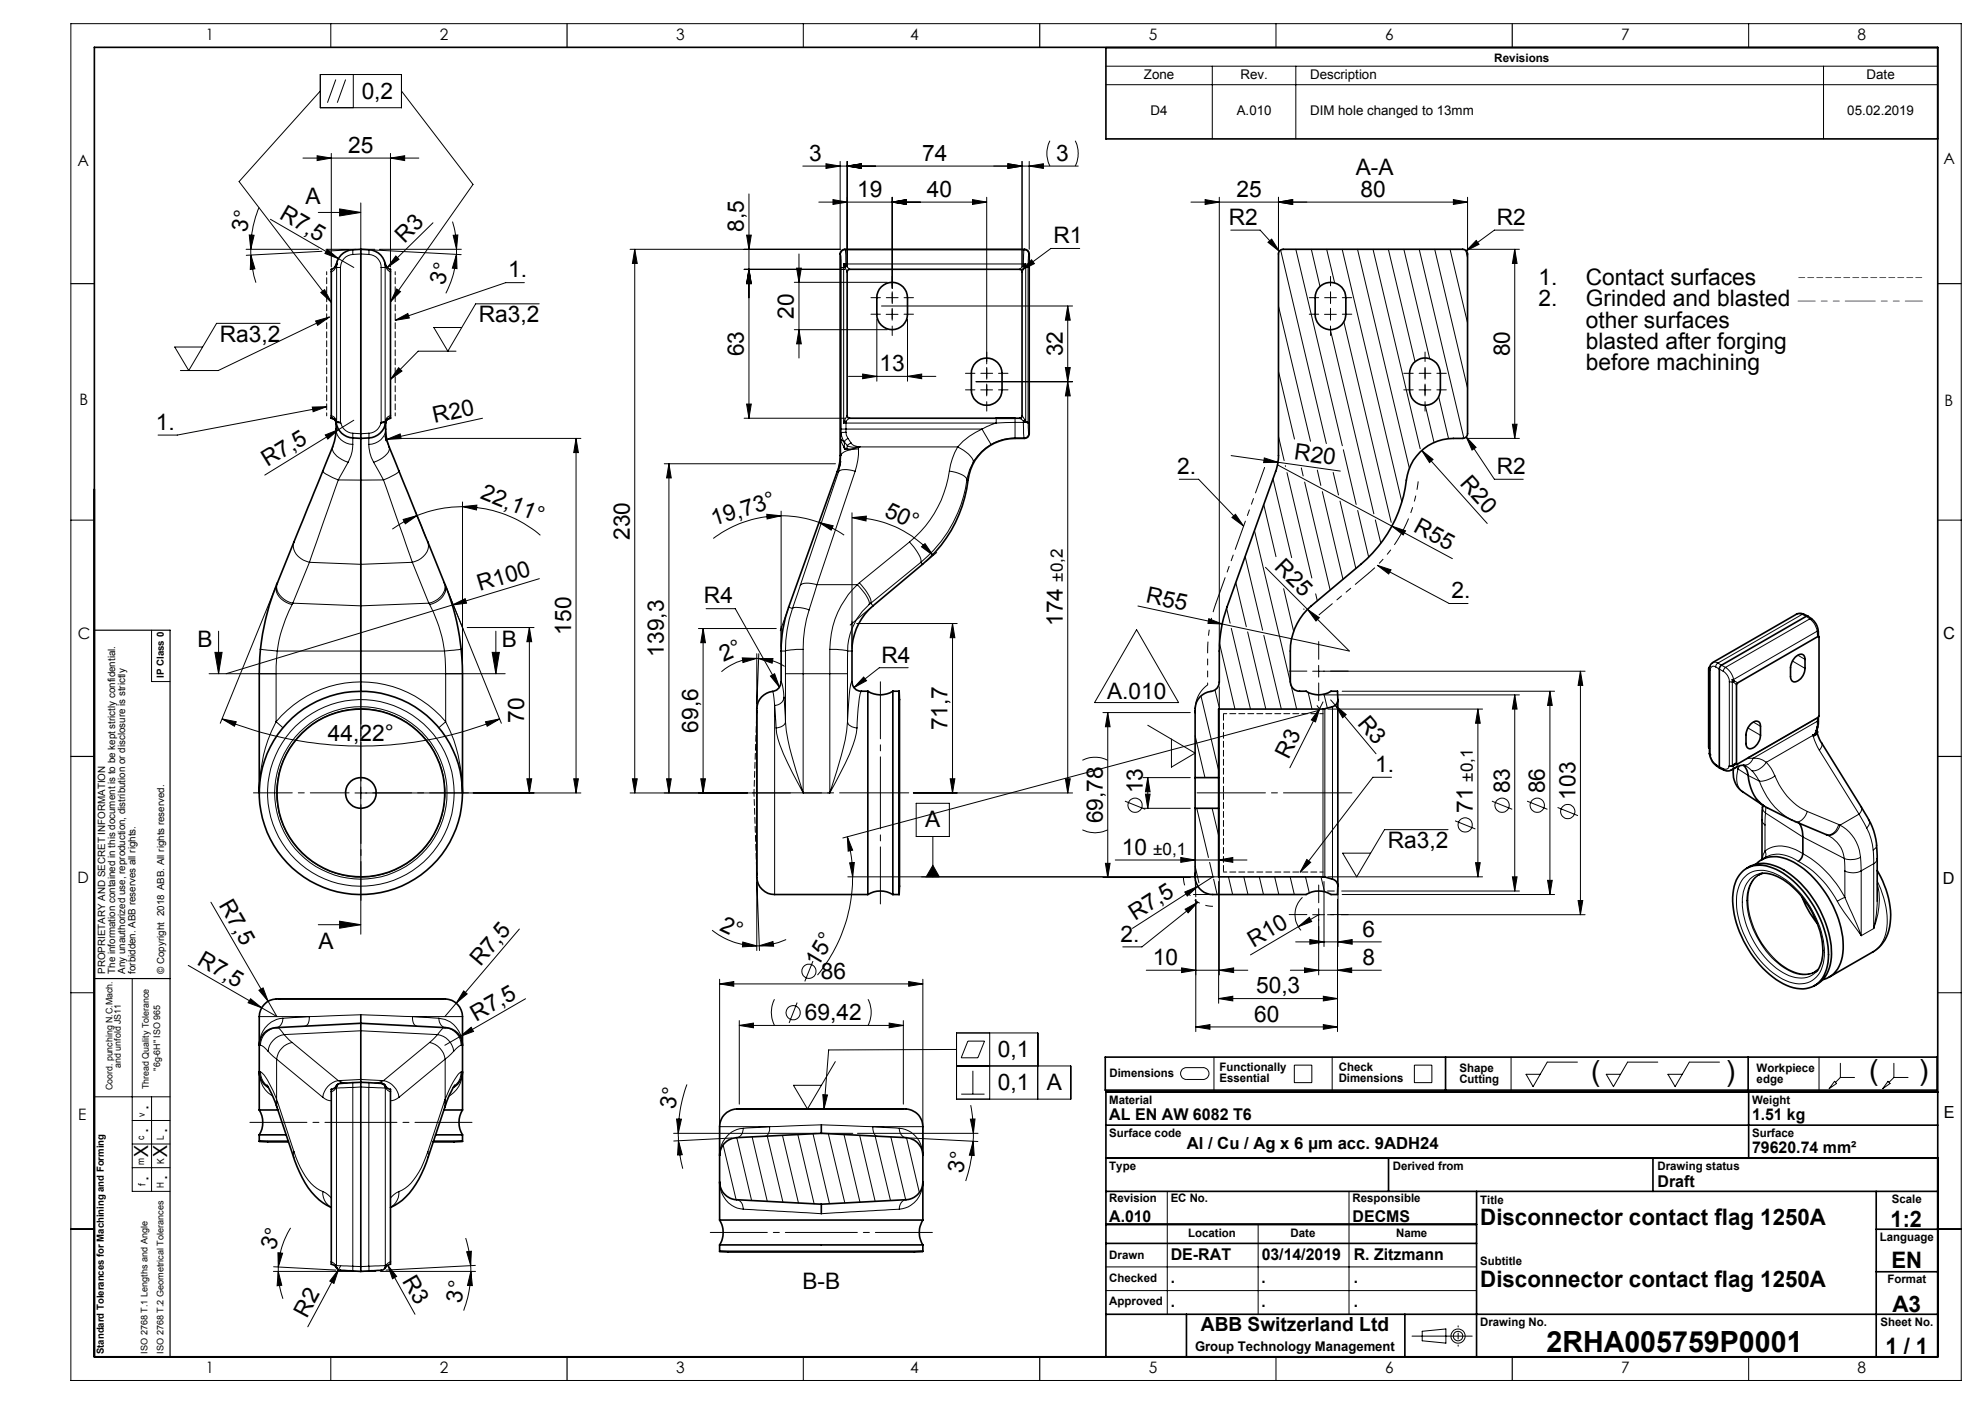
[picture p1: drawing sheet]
<svg xmlns="http://www.w3.org/2000/svg" width="420mm" height="297mm" viewBox="0 0 420 297" stroke-linecap="round" stroke-linejoin="round" font-family="sans-serif">
<defs><g id="words">
<g font-size="6.2">
<text x="336.6" y="228.7">(</text>
<text x="365.2" y="228.7">)</text>
<text x="395.5" y="228.5">(</text>
<text x="406" y="228.5">)</text>
<text x="327.2" y="285.9">2RHA005759P0001</text>
</g>
<g font-size="4.8">
<text x="76.5" y="20.9">0,2</text>
<text x="73.7" y="32.4">25</text>
<text x="171.2" y="34">3</text>
<text x="195.1" y="34">74</text>
<text x="223.5" y="34">3</text>
<text x="181.4" y="41.6">19</text>
<text x="196.1" y="41.6">40</text>
<text x="261.6" y="41.6">25</text>
<text x="286.9" y="36.9">A-A</text>
<text x="287.8" y="41.6">80</text>
<text x="58.9" y="46.1" transform="rotate(30 58.9 46.1)">R7,5</text>
<text x="64.7" y="43.3">A</text>
<text x="260" y="47.5">R2</text>
<text x="316.7" y="47.5">R2</text>
<text x="52.1" y="49.3" transform="rotate(-77 52.1 49.3)">3°</text>
<text x="85.6" y="51.6" transform="rotate(-45 85.6 51.6)">R3</text>
<text x="157.4" y="49" transform="rotate(-90 157.4 49)">8,5</text>
<text x="222.9" y="51.4">R1</text>
<text x="107.5" y="58.7">1.</text>
<text x="94" y="60.6" transform="rotate(-73 94 60.6)">3°</text>
<text x="325.5" y="60.3">1.</text>
<text x="325.5" y="64.8">2.</text>
<text x="335.5" y="60.3">Contact surfaces</text>
<text x="335.5" y="64.8">Grinded and blasted</text>
<text x="101.3" y="68.2">Ra3,2</text>
<text x="168" y="67.4" transform="rotate(-90 168 67.4)">20</text>
<text x="335.5" y="69.3">other surfaces</text>
<text x="46.5" y="72.3">Ra3,2</text>
<text x="157.4" y="75.4" transform="rotate(-90 157.4 75.4)">63</text>
<text x="224.9" y="75.4" transform="rotate(-90 224.9 75.4)">32</text>
<text x="319.4" y="75.4" transform="rotate(-90 319.4 75.4)">80</text>
<text x="335.5" y="73.8">blasted after forging</text>
<text x="186.1" y="78.5">13</text>
<text x="335.5" y="78.4">before machining</text>
<text x="92" y="89.6" transform="rotate(-12 92 89.6)">R20</text>
<text x="33" y="90.9">1.</text>
<text x="56.6" y="98.9" transform="rotate(-32 56.6 98.9)">R7,5</text>
<text x="249.1" y="100.3">2.</text>
<text x="273.7" y="97.2" transform="rotate(8 273.7 97.2)">R20</text>
<text x="316.7" y="100.3">R2</text>
<text x="101.5" y="105.4" transform="rotate(22 101.5 105.4)">22,11°</text>
<text x="308.7" y="102.4" transform="rotate(48 308.7 102.4)">R20</text>
<text x="151" y="111.3" transform="rotate(-18 151 111.3)">19,73°</text>
<text x="186.9" y="109.1" transform="rotate(25 186.9 109.1)">50°</text>
<text x="298.9" y="112.4" transform="rotate(28 298.9 112.4)">R55</text>
<text x="133.3" y="114.2" transform="rotate(-90 133.3 114.2)">230</text>
<text x="101.5" y="125.1" transform="rotate(-17 101.5 125.1)">R100</text>
<text x="269.5" y="120.2" transform="rotate(45 269.5 120.2)">R25</text>
<text x="148.9" y="127.6">R4</text>
<text x="242.3" y="127.4" transform="rotate(12 242.3 127.4)">R55</text>
<text x="307.1" y="126.6">2.</text>
<text x="41.8" y="136.9">B</text>
<text x="106.2" y="136.9">B</text>
<text x="120.8" y="134.2" transform="rotate(-90 120.8 134.2)">150</text>
<text x="224.9" y="132.4" transform="rotate(-90 224.9 132.4)">174</text>
<text x="140.5" y="138.9" transform="rotate(-90 140.5 138.9)">139,3</text>
<text x="153.1" y="140.1" transform="rotate(-24 153.1 140.1)">2°</text>
<text x="186.5" y="140.1">R4</text>
<text x="234.2" y="147.8">A.010</text>
<text x="110.9" y="152.9" transform="rotate(-90 110.9 152.9)">70</text>
<text x="147.7" y="155" transform="rotate(-90 147.7 155)">69,6</text>
<text x="200.5" y="154.5" transform="rotate(-90 200.5 154.5)">71,7</text>
<text x="287.1" y="153.1" transform="rotate(50 287.1 153.1)">R3</text>
<text x="69.4" y="156.7">44,22°</text>
<text x="272.6" y="160.8" transform="rotate(-63 272.6 160.8)">R3</text>
<text x="241.8" y="167.8" transform="rotate(-90 241.8 167.8)">13</text>
<text x="291" y="163.3">1.</text>
<text x="319.4" y="167.8" transform="rotate(-90 319.4 167.8)">83</text>
<text x="326.9" y="167.8" transform="rotate(-90 326.9 167.8)">86</text>
<text x="311.6" y="172" transform="rotate(-90 311.6 172)">71</text>
<text x="333.3" y="169.2" transform="rotate(-90 333.3 169.2)">103</text>
<text x="195.8" y="175">A</text>
<text x="233.3" y="174.2" transform="rotate(-90 233.3 174.2)">69,78</text>
<text x="293.6" y="179.4">Ra3,2</text>
<text x="237.3" y="180.8">10</text>
<text x="46.2" y="191.5" transform="rotate(60 46.2 191.5)">R7,5</text>
<text x="152.1" y="196.7" transform="rotate(25 152.1 196.7)">2°</text>
<text x="240.2" y="194.8" transform="rotate(-33 240.2 194.8)">R7,5</text>
<text x="41.5" y="204" transform="rotate(30 41.5 204)">R7,5</text>
<text x="67.4" y="200.8">A</text>
<text x="237.1" y="199.2">2.</text>
<text x="265.2" y="200.4" transform="rotate(-31 265.2 200.4)">R10</text>
<text x="288.3" y="198.1">6</text>
<text x="101.7" y="204.6" transform="rotate(-50 101.7 204.6)">R7,5</text>
<text x="173" y="204.8" transform="rotate(-59 173 204.8)">15°</text>
<text x="173.7" y="207">86</text>
<text x="243.9" y="204.1">10</text>
<text x="288.3" y="204.1">8</text>
<text x="170.3" y="215.8">69,42</text>
<text x="265.8" y="210.1">50,3</text>
<text x="100.7" y="216.1" transform="rotate(-30 100.7 216.1)">R7,5</text>
<text x="265.3" y="216.1">60</text>
<text x="211.2" y="223.6">0,1</text>
<text x="211.2" y="230.6">0,1</text>
<text x="221.5" y="230.6">A</text>
<text x="142.8" y="234.9" transform="rotate(-77 142.8 234.9)">3°</text>
<text x="203.8" y="248.4" transform="rotate(-78 203.8 248.4)">3°</text>
<text x="313.2" y="259.2">Disconnector contact flag 1250A</text>
<text x="400" y="259.5">1:2</text>
<text x="58.1" y="264.7" transform="rotate(-70 58.1 264.7)">3°</text>
<text x="400.2" y="268.2">EN</text>
<text x="85" y="271" transform="rotate(60 85 271)">R3</text>
<text x="97.6" y="275.8" transform="rotate(-78 97.6 275.8)">3°</text>
<text x="169.8" y="272.8">B-B</text>
<text x="313.2" y="272.2">Disconnector contact flag 1250A</text>
<text x="64.9" y="279" transform="rotate(-62 64.9 279)">R2</text>
<text x="400.4" y="277.4">A3</text>
<text x="398.9" y="286.4">1 / 1</text>
</g>
<g font-size="4.1">
<text x="31.4" y="239.7" transform="rotate(-90 31.4 239.7)">.</text>
<text x="31.4" y="234.7" transform="rotate(-90 31.4 234.7)">.</text>
<text x="35.4" y="239.8" transform="rotate(-90 35.4 239.8)">.</text>
<text x="31.3" y="244.8" transform="rotate(-90 31.3 244.8)">X</text>
<text x="35.4" y="244.8" transform="rotate(-90 35.4 244.8)">X</text>
<text x="31.4" y="249.7" transform="rotate(-90 31.4 249.7)">.</text>
<text x="35.4" y="249.7" transform="rotate(-90 35.4 249.7)">.</text>
<text x="254.1" y="281.6">ABB Switzerland Ltd</text>
</g>
<g font-size="3.6">
<text x="224.9" y="123" transform="rotate(-90 224.9 123)">±0,2</text>
<text x="311.6" y="165.3" transform="rotate(-90 311.6 165.3)">±0,1</text>
<text x="244" y="180.8">±0,1</text>
</g>
<g font-size="3.5">
<text x="411.1" y="135.1">C</text>
<text x="411.1" y="187">D</text>
<text x="411.3" y="236.4">E</text>
<text x="251.1" y="243">Al / Cu / Ag x 6 μm acc. 9ADH24</text>
</g>
<g font-size="3.4">
<text x="234.7" y="237">AL EN AW 6082 T6</text>
<text x="370.7" y="237">1.51 kg</text>
<text x="370.7" y="244">79620.74 mm²</text>
<text x="350.7" y="251">Draft</text>
<text x="234.7" y="258.5">A.010</text>
<text x="286.2" y="258.5">DECMS</text>
<text x="247.7" y="266.5">DE-RAT</text>
<text x="267" y="266.5">03/14/2019</text>
<text x="286.5" y="266.5">R. Zitzmann</text>
<text x="247.7" y="271.5">.</text>
<text x="267" y="271.5">.</text>
<text x="286.5" y="271.5">.</text>
<text x="247.7" y="276.5">.</text>
<text x="267" y="276.5">.</text>
<text x="286.5" y="276.5">.</text>
</g>
<g font-size="3.3">
<text x="43.6" y="8.5">1</text>
<text x="93" y="8.5">2</text>
<text x="143" y="8.5">3</text>
<text x="192.6" y="8.5">4</text>
<text x="243" y="8.5">5</text>
<text x="293" y="8.5">6</text>
<text x="343" y="8.5">7</text>
<text x="393" y="8.5">8</text>
<text x="16.4" y="35.1">A</text>
<text x="411.2" y="34.6">A</text>
<text x="16.8" y="85.8">B</text>
<text x="411.4" y="85.9">B</text>
<text x="16.4" y="135.2">C</text>
<text x="16.4" y="186.9">D</text>
<text x="16.5" y="236.9">E</text>
<text x="43.6" y="290.5">1</text>
<text x="93" y="290.5">2</text>
<text x="143" y="290.5">3</text>
<text x="192.6" y="290.5">4</text>
<text x="243" y="290.5">5</text>
<text x="293" y="290.5">6</text>
<text x="343" y="290.5">7</text>
<text x="393" y="290.5">8</text>
</g>
<g font-size="2.8">
<text x="242.1" y="16.7">Zone</text>
<text x="262.5" y="16.7">Rev.</text>
<text x="277.2" y="16.7">Description</text>
<text x="394.9" y="16.7">Date</text>
<text x="243.5" y="24.4">D4</text>
<text x="261.7" y="24.4">A.010</text>
<text x="277.2" y="24.4">DIM hole changed to 13mm</text>
<text x="390.9" y="24.4">05.02.2019</text>
<text x="252.8" y="285.7">Group Technology Management</text>
</g>
<g font-size="2.5">
<text x="316.2" y="13.1">Revisions</text>
<text x="234.8" y="227.8">Dimensions</text>
<text x="258" y="226.6">Functionally</text>
<text x="283.3" y="226.6">Check</text>
<text x="308.8" y="226.7">Shape</text>
<text x="371.7" y="226.8">Workpiece</text>
<text x="234.7" y="233.5">Material</text>
<text x="258" y="228.9">Essential</text>
<text x="283.3" y="228.9">Dimensions</text>
<text x="308.8" y="229">Cutting</text>
<text x="370.7" y="233.5">Weight</text>
<text x="371.7" y="229.1">edge</text>
<text x="234.7" y="240.5">Surface code</text>
<text x="370.7" y="240.5">Surface</text>
<text x="234.7" y="247.5">Type</text>
<text x="294.7" y="247.5">Derived from</text>
<text x="350.7" y="247.5">Drawing status</text>
<text x="234.7" y="254.3">Revision</text>
<text x="247.7" y="254.3">EC No.</text>
<text x="286.2" y="254.3">Responsible</text>
<text x="313.2" y="254.6">Title</text>
<text x="400.3" y="254.5">Scale</text>
<text x="251.4" y="261.8">Location</text>
<text x="273.1" y="261.8">Date</text>
<text x="295.4" y="261.8">Name</text>
<text x="397.7" y="262.5">Language</text>
<text x="234.7" y="266.3">Drawn</text>
<text x="313.2" y="267.5">Subtitle</text>
<text x="234.7" y="271.3">Checked</text>
<text x="399.3" y="271.5">Format</text>
<text x="234.7" y="276">Approved</text>
<text x="313.2" y="280.5">Drawing No.</text>
<text x="397.9" y="280.5">Sheet No.</text>
</g>
<g font-size="2.1">
<text x="34.7" y="143.4" transform="rotate(-90 34.7 143.4)">IP Class 0</text>
<text x="22.3" y="206" transform="rotate(-90 22.3 206)">PROPRIETARY AND SECRET INFORMATION</text>
<text x="24.4" y="206" transform="rotate(-90 24.4 206)">The information contained in this document is to be kept strictly confidential.</text>
<text x="26.5" y="206" transform="rotate(-90 26.5 206)">Any unauthorized use, reproduction, distribution or disclosure is strictly</text>
<text x="28.6" y="206" transform="rotate(-90 28.6 206)">forbidden. ABB reserves all rights.</text>
<text x="34.7" y="206" transform="rotate(-90 34.7 206)">© Copyright 2018 ABB. All rights reserved.</text>
<text x="30.7" y="236.3" transform="rotate(-90 30.7 236.3)">v</text>
<text x="30.5" y="241.3" transform="rotate(-90 30.5 241.3)">c</text>
<text x="34.6" y="241.1" transform="rotate(-90 34.6 241.1)">L</text>
<text x="30.5" y="246.4" transform="rotate(-90 30.5 246.4)">m</text>
<text x="30.8" y="250.9" transform="rotate(-90 30.8 250.9)">f</text>
<text x="34.7" y="251.3" transform="rotate(-90 34.7 251.3)">H</text>
<text x="34.7" y="246.3" transform="rotate(-90 34.7 246.3)">K</text>
<text x="22" y="286.4" transform="rotate(-90 22 286.4)">Standard Tolerances for Machining and Forming</text>
</g>
<g font-size="1.9">
<text x="25.6" y="225.9" transform="rotate(-90 25.6 225.9)">and unfold JS11</text>
<text x="33.9" y="226.5" transform="rotate(-90 33.9 226.5)">&quot;6g-6H&quot; ISO 965</text>
<text x="23.8" y="230.7" transform="rotate(-90 23.8 230.7)">Coord. punching N.C.Mach.</text>
<text x="31.5" y="230.4" transform="rotate(-90 31.5 230.4)">Thread Quality Tolerance</text>
<text x="31.2" y="286.3" transform="rotate(-90 31.2 286.3)">ISO 2768 T.1 Lengths and Angle</text>
<text x="34.6" y="286.3" transform="rotate(-90 34.6 286.3)">ISO 2768 T.2 Geometrical Tolerances</text>
</g>
</g></defs>
<g fill="none" stroke="#000" stroke-width=".21">
<path d="M15 5h400v287h-400zM67.8 19.3l-17.2 19.1 19.5 25.6M67.8 15.8h17.1v7h-17.1zM70 5v5M71 16.8l-1.7 4.9M73.1 16.8l-1.7 4.9M74.8 15.8v7M84.9 19.3l15.2 19.7-17.5 24.8M170 5v5M234 14h176M234 17.9h176M256.5 14v15.4"/>
<path d="M270 5v5M274.2 14v15.4M370 5v5M385.8 14v15.4M64.1 33.4h24.5M67.1 32.9l3 .5-3 .6zM70.1 32.5v24M82.6 33.4l3-.5v1.1zM82.6 32.5v24M169.9 35.1h58.2M174.8 34.6l3 .5-3 .5zM177.8 34.1v18.6h-44.5"/>
<path d="M179.2 35.1l3.1-.5v1zM179.2 34.1v22.4M213.3 34.6l3 .5-3 .5zM216.3 34.1v22.4M217.8 34.1v18.6M217.8 35.1l3-.5v1zM222.1 29.8a6 6 0 0 0 0 5.3M227.5 29.8a6 6 0 0 1 0 5.3M52.1 52.7h15.4M52.7 49.7l1.1 .1-.7 2.9zM53.1 52.7v1.3M53.1 54l.8 2.9-.9 .1z"/>
<path d="M53.1 54a24.8 24.8 0 0 0 1.1 5.8M54.8 43.9a21.9 21.9 0 0 0-1.7 8.8M57.2 46.4l17.7 10.2M67.3 44.9h9M68.1 53.2l-16 .8M69 52.7h6.4M69.3 52.8l2.3 1.9-2.8-1.1zM71 56.3v.3M71 56.6h.2M71 56.6l-.3 .5-.6 .4M71.1 56.4l-.1 .2M71.2 56.6h.8"/>
<path d="M71.2 56.6v32.6M71.3 55.8l-.1 .8M71.3 55.8h-.1M71.3 55.8l-.2 .6M71.3 55.8l-.3 .4 .1 .2M71.4 55.2l-.2 .5M71.9 44.2l4.4 .7-4.4 .8zM72 56.6v32.8M73.7 52.9l-4.1 .2M74.6 52.8v1M74.6 53.8a2.78 2.78 0 0 0-2.6 2.8M74.6 53.8l1.7-.1 1.7 .1"/>
<path d="M76.3 42.9v154.7M76.3 52.7h3M78 52.8v1M78 53.8a2.71 2.71 0 0 1 2.6 2.8M79.1 52.9l18.5 1M80.3 52.7h17.3M80.6 56.6h.9M80.6 56.6v32.8M81.3 55.2l.2 .5M81.4 55.8h.1M81.4 55.8l.1 .8M81.4 55.8l.2 .6"/>
<path d="M81.4 55.8l.3 .4-.1 .2M81.5 56.6h.2M81.5 56.6v32.6M81.6 56.4l.1 .2M81.7 56.6l.3 .5 .6 .4M81.7 56.3v.3M83.7 54.1l.7 .8-2.4 1.7zM91.6 47.1l-9.6 9.5M95.7 46.9a19.3 19.3 0 0 1 .9 5.8M95.9 49.8l1-.1-.3 3zM96.6 53.8l.1 3-1-.1zM96.6 52.7v1.1"/>
<path d="M96.6 53.8a19.9 19.9 0 0 1-2.3 8.3M110.9 59.8h-3.9l-23.4 8M134.3 52.7v115M134.3 52.7l.5 3h-1zM157.4 57h21.4M158 49.7h1l-.5 3zM158.5 41v47.5M158.5 57l.5 3h-1zM168.1 59.7h19.6M168.6 56.7h.9l-.4 3zM169.1 53.7v22M173.2 42.8h35.6"/>
<path d="M176.2 42.2l3 .6-3 .4zM177.8 53.7v.1M177.8 53.8l.2 2.8M178 56.6h.5M178 56.6v34.2M178.5 56.6h.3M178.5 55.8v.8M178.5 55.8l.2 .6M178.5 55.8l.5 .4M178.5 55.8h.5M178.5 56.6v32.9M178.7 56.4l.1 .2"/>
<path d="M178.8 56.6l.4 .9M178.8 52.7l.1 .1M178.9 52.8a1.02 1.02 0 0 0-1.1 1M178.9 52.8l.1 3M178.9 52.8h37.8M179 55.8v.4M179 56.2l-.3 .2M179 55.8h37.5M179 56.2l.1 .1M179.1 56.3l-.3 .3M179.1 56.3l.6 .7M188.8 42.8l3-.6v1z"/>
<path d="M188.8 41.7v19.3M205.8 42.2l3 .6-3 .4zM208.8 41.7v35.3M216.4 56.3l-.6 .7M216.4 56.3l.3 .3M216.5 55.8v.4M216.5 56.2l.4 .2M216.5 56.2l-.1 .1M216.7 52.8l-.2 3M216.7 52.8a.96 .96 0 0 1 1 1M216.7 56.6l-.4 .9M216.7 56.6h.3"/>
<path d="M216.8 52.7l-.1 .1M216.9 56.4l-.2 .2M217 55.8l-.1 .6M217 55.8v.8M217 55.8l-.5 .4M217 55.8h-.5M217 56.6h.5M217 56.6v32.6M217.5 56.6v32.8M217.7 53.8l-.2 2.8M217.8 53.7l-.1 .1M218.3 55l.6 .8-2.8 1.3z"/>
<path d="M228.5 52.6h-6.1l-6.3 4.5M252 42.8h58.5M255 42.2l3 .6-3 .4zM258 41.7v95M260.4 48.7h6.2l4.1 4.5M268.3 51.3l.8-.7 1.6 2.6zM270.5 42.8l3-.6v1zM270.5 41.7v11M271 52.9l9.6 40.9M274.2 52.7l9.8 41.6M277.5 52.7l1.8 7.9M280.7 52.7l1.7 7.2"/>
<path d="M284 52.7l12.6 53.5M287.2 52.7l11 46.4M290.5 52.7l10 42.2M293.8 52.7l5.6 23.8M297 52.7l5.5 23.2M300.3 52.7l9.4 40M303.6 52.7l6.9 29.4M306.8 52.7l3.7 15.6M307.5 42.2l3 .6-3 .4zM310.1 52.9l.4 1.6M310.5 41.7v11h11M312.3 50.9l.6 .8-2.7 1.4z"/>
<path d="M320.5 52.7l.5 3h-1zM320.5 52.7v40M322.3 48.7h-6.1l-6 4.4M59.3 68.4h-13.5l-5.9 10-2.9-5h5.9M66.8 67.9l2.9-.8-2.5 1.7zM67.9 61.9l.8-.6 1.4 2.7zM69.7 67.1l-23.5 11.3h-8M83.6 67.8l2.7-1.5 .3 1zM83.9 61.1l.8 .6-2.1 2.1zM84.3 77.8l.8 .7-2.5 1.8zM96.5 74.3h-8l-5.9 6M114.1 64.3h-13.5l-5.8 10-3-5h5.9"/>
<path d="M168.1 69.7h19.6M169.1 69.7l.4 3h-.9zM179.5 79.6h18.5M182.5 79.1l3 .5-3 .5zM185.5 67.5v13.1M186.5 64.7h40.4M187.5 66.5h2.5M188.8 65.2v2.5M192 79.6l3-.5v1zM192 67.5v13.1M225.4 77.7h1l-.5 3zM225.9 64.7l.5 3h-1z"/>
<path d="M225.9 64.7v103M270.5 64.8l6.8 28.5M270.5 78.6l3.4 14.3M280.2 66.5h2.6M281.5 69.7l9.2 39M281.5 65.2v2.5M284.3 68.1l10.1 42.4M66.1 86.1l3-.1-2.8 1.1zM68.3 99.7a5.3 5.3 0 0 0 2.7 1.6l.6 .2M68.8 92l2.8-1.1-2.2 2zM69.1 86l-31.6 6h-4.1M70.1 88l.6 .2 .4 .7"/>
<path d="M70.1 88.4v.1M70.4 94.5a2.26 2.26 0 0 0 1.4 2.4l1.9 .9M71.1 89.4l1 .1M71.1 88.9l-.1 .2 .2 .2M71.1 88.9l.1 .3M71.1 90.8a3.4 3.4 0 0 0 3.5 3.2M71.2 89.3l.8 .1M71.2 89.2v.1M71.2 89.2l.8 .2M71.6 90.9l-15.6 9.6M72 89.4l.1 .1M72 89.4h.1"/>
<path d="M72.1 89.5a2.78 2.78 0 0 0 2.5 2.1M73.7 97.8l-2.1 3.7M74.6 91.6v2.4M74.6 94a7.6 7.6 0 0 1-.9 3.8M74.6 91.6l1.7 .2 1.7-.2M74.9 88.9l-3.3 2M78 91.6v2.4M78 94l.1 .7a7.9 7.9 0 0 0 1 3.1M79.1 97.8l2 3.7M80.6 89.5a2.77 2.77 0 0 1-2.6 2.1M80.6 89.4v.1M80.6 89.4h.1"/>
<path d="M80.7 89.4l-.1 .1M81.4 92.3l.8 1.8M81.5 89.3l-.8 .1M81.5 89.2l-.9 .2M81.5 89.2v.1M81.6 89.4l-1 .1M81.6 91.3v1.9M81.6 88.9l.1 .2-.2 .2M81.6 88.9l-.1 .3M81.6 90.8a3.4 3.4 0 0 1-3.6 3.2M81.6 89.4v.1M81.8 93l2.9-1.2 .2 1z"/>
<path d="M82.3 94.5a2.26 2.26 0 0 1-1.4 2.4l-1.8 .9M82.6 88a1.09 1.09 0 0 0-1 .9M82.6 88.4v.1M82.6 92.7h40.3M84.4 99.7a5.9 5.9 0 0 1-2.7 1.6l-.6 .2M102.1 88.5l-20.3 4.5M121.9 92.7l.5 3h-1zM121.9 92.7v75M140.5 98.1h36.3M141.5 98.1l.5 3h-1zM141.5 98.1v69.6M157.4 88.5h21.4"/>
<path d="M158 85.5h1l-.5 3zM177.2 99.7l.2 .1M177.4 99.8l-8.1 24M177.8 96.9v1.7M177.8 96.4h.1M177.8 92.7l.2 .8 .6 1 .1-.5-.1-.6M177.8 92.7l.8 .7M177.8 92.7l.1 3.7M177.9 96.4l-.1 1.7-.4 1.7M177.9 97.6l-.6 1.7M178 91.5l.1 .9 .5 1M178 90.8v.7"/>
<path d="M178 90.8h1M178 91.5l-.2 1.2M178.5 89.5h.5M178.6 93.4l.7 .9M178.6 94.6l.4 .4M178.6 93.4h.1M178.7 89l.3 .1M178.7 89l-.2 .5M179 91.4l.1 .6 .3 .7M179 90.8v.6M179 89.1v.4M179 91.4l-1 .1"/>
<path d="M179 89.1l-.5 .4M179 90.8h28.8M179 89.5h31.8M179 89.5v1.3M179.2 88l-.5 1M179.3 94.3l-.2 .6M179.3 94.3l1.1 .3h1.1M179.4 92.7l.7 1M179.4 92.7l-.8 .7M179.8 88.5l-.8 .6M180.1 93.7l.6 .6 .8 .2M180.1 93.7l-.8 .6"/>
<path d="M180.9 99.7l-2.3-.4a1.33 1.33 0 0 0-1.2 .5M180.9 99.7l-8 24M181.5 94.5h.3M181.5 94.5v.1M181.6 95a13.7 13.7 0 0 1-.7 4.7M181.6 95l-1.3 .1-1.2 .3a1.69 1.69 0 0 0-1.2 1M181.6 94.5v.5M181.7 94.5h.1M181.8 94.5h.1M181.8 94.5h20.8M200.9 99.7a23.8 23.8 0 0 1-8.5 14.9M200.9 99.7a5.3 5.3 0 0 1 3.6 1.6l.1 .2"/>
<path d="M202.6 94.5a14.1 14.1 0 0 0-1.7 5.2M202.6 94.5a6 6 0 0 1 3.4 3l-.1 .3M205.9 97.8l-.7 1.5-.6 2.2M206.5 80.7h20.4M207.5 82.5h2.5M207.8 90.8a14.3 14.3 0 0 0-5.2 3.7M207.8 90.8l1.9 3.2M208.8 81.2v2.5M209.7 94a10.3 10.3 0 0 0-3.8 3.8M210.8 88.5v1M210.8 89.5l-3 1.3M214.8 89.4l-4 .1"/>
<path d="M214.8 88.5v.9M214.8 92.6a10 10 0 0 0-5.1 1.4M214.8 89.4v3.2M214.8 89.4h1.7M214.8 92.6h1.9M214.8 92.6v.1M215.8 88.5l.7 .6M216.3 88l.6 .9M216.5 89.1v.3M216.5 89.1l.5 .2M216.5 89.4l1.1 .1M216.5 89.4l.2 3.2"/>
<path d="M216.7 92.6l.1 .1M216.9 88.9l-.4 .2M216.9 88.9l.1 .3M217 89.3l.5 .1M217 89.2v.1M217 89.2l.5 .2M217.5 89.4l.1 .1M217.5 89.4h.1M217.6 89.5l.1 2.1M217.7 91.6a.96 .96 0 0 1-1 1M217.7 91.6l.1 .2M225.9 80.7l.5 3h-1z"/>
<path d="M260.5 96.4l23.1 3.3M267.5 96.9l2.9 .9-3 .1zM270.3 98.3l37 19.9M270.5 92.3l1.2 5.1M272 98.5v.2M272.3 100l5.3 22.3M275.3 99l.4 1.7M278.7 99.4l.8 3.3M282.1 99.9l1.1 4.8M284.2 95.1l2.7 11.6M300.2 82.5h2.6M300.8 95.3l2.4 1.9-.7 .7z"/>
<path d="M300.8 95.3l13.9 15.4M301.5 81.2v2.5M301.6 85.7l1.8 7.9M304.4 84l2.1 8.8M310.2 92.4l2.1 2.2-.8 .6zM310.2 92.4l6 9h6.1M310.5 92.7h11M320 89.7h1l-.5 3zM15 110h5M62.2 114.6a3.4 3.4 0 0 0 2.6 4.1l.7 .3M65.5 119l10.8 .4 10.9-.4M65.5 119l-3.6 8.6"/>
<path d="M71.6 101.5l-6.1 17.5M71.6 101.5h9.5M81.1 101.5l6.1 17.5M85.3 109.9l2.9-.8-2.4 1.7zM87.2 119l3.5 8.6M87.9 108.1l2.2 5.6M88.2 109.1a25.7 25.7 0 0 0-5.2 2.8M90.5 114.6a3.4 3.4 0 0 1-2.6 4.1l-.7 .3M97.9 107.2l3-.3-.1 1zM97.9 107.2a26.2 26.2 0 0 0-9.7 1.9M97.9 107.2a25.5 25.5 0 0 1 16.4 6M97.9 106.2v35.8"/>
<path d="M162.2 108.8l3.1 .3-3 .7zM165.3 109.1a23 23 0 0 1 8 1.4M165.3 109.1a23.9 23.9 0 0 0-14.4 4.8M165.3 108.1v29.1M173.3 110.5l3 .7-.4 .9zM173.3 110.5a23.3 23.3 0 0 1 5.3 2.7M180.3 108.5v28.7M180.3 109.5l3-.3-.1 1zM180.3 109.5a22.3 22.3 0 0 1 17.1 8M192.4 114.6a9.2 9.2 0 0 1 2.5 4.1l-.1 .3M192.4 114.6l-10.6 8.7M194.8 119l-10.5 8.6"/>
<path d="M194.8 119l.4 .4M195 115.7l.7-.7 1.7 2.5zM198.2 116.9l-2.2 1.8M204.6 101.5a27.6 27.6 0 0 1-9.8 17.5M204.6 101.5l.2 .1M249.5 101.4h4.1l9.5 9.9M260.7 109.5l.7-.7 1.7 2.5zM263.5 117.7l3.7 15.6M265.4 112.3l9 37.7M267.4 106.8l2.6 11M269.3 101.3l4 16.7M276 102l5.4 22.8"/>
<path d="M279.8 104l4.4 18.6M283.5 106l3.4 14.3M287.3 108l2.3 9.9M291 110l1.2 4.9M291.4 119.6l2.9 .9-.5 .9zM291.4 119.6l15.2 8.1h4M294.5 111.3l2.9 1-.5 .9zM410 110h5M32.1 133.3v10.9h3.9M45.5 138h1.5l-.8 4.5zM46.2 133.5v9M55.1 137.4l3.6 .3"/>
<path d="M58.3 124.2l-11.7 28.8M58.5 123.7a3.2 3.2 0 0 0 2 3.7l1.3 .5M58.7 137.7l-.3 4.8M58.7 137.7h35.4M58.7 123.3a3.2 3.2 0 0 0 2 3.8l1.2 .5M61.8 127.9a30.3 30.3 0 0 0-3.1 9.8M61.9 127.6l14.4 .6 14.4-.6M61.9 127.6l-.1 .3M90.7 127.6l.2 .3M90.9 127.9l2 4.6 .6 2.2 .6 3M94 123.3a3.4 3.4 0 0 1-2.6 4.1l-.7 .2M94.1 137.7l.2 4.8"/>
<path d="M94.2 123.7a3.4 3.4 0 0 1-2.7 4l-.6 .2M94.4 124.1l3.6 9.1M94.4 124.2l11.7 28.8M95.7 128l2.7-1.4 .3 1zM97.6 137.4l-3.5 .3M98.8 132.7h14.2M104.1 138h1.6l-.8 4.5zM104.9 133.5v9M112 132.7l.5 3h-1zM112 132.7v35M114.1 122.4l-66.3 20.1M147.8 133h16.5"/>
<path d="M148.8 133l.5 3h-1zM148.8 133v34.7M149.4 128.8h6.2l9.3 16.6M157.1 139.2l3 .1-2.9 .9zM160.1 139.3h.4M160.1 139.3a11.6 11.6 0 0 0-7.5 2.8M160.1 138.3v11.4M160.5 139.3h3l-.1 1zM160.5 139.3a10.9 10.9 0 0 1 5.5 1.7M160.5 138.3l-.3 10.6M165.3 137.7h.9M166.2 137.7v4.8"/>
<path d="M166.7 128.9l-1.6 4.5M166.9 128.4l.8 .3M167.7 128.7a27.5 27.5 0 0 0-1.5 9M167.7 128.7a4.7 4.7 0 0 1 3.5 .3M169.3 123.8l-1.6 4.9M169.9 137.4v5.1M169.9 137.4l-2.5 .1-1.2 .2M171.2 129a26.6 26.6 0 0 0-1.3 8.4M172.9 123.7l-1.7 5.3M172.9 123.7a3.7 3.7 0 0 0-3.6 .1M172.9 123.7h8.5M175.6 137.4v5.1"/>
<path d="M175.6 137.4a11.3 11.3 0 0 1 3.8 .3M179.4 137.7l-.1 4.8M179.4 137.7h.9M181.3 131.9h21.2M181.4 123.7a18.9 18.9 0 0 0-5.8 13.7M181.4 123.7a8 8 0 0 1 2.5 4v.2M181.8 123.3l-.4 .4M181.8 123.3a8.7 8.7 0 0 1 2.5 4.1v.2M183.9 127.9a13 13 0 0 0-4.5 9.8M184.3 127.6l.4 .6M184.3 127.6l-.4 .3M184.4 128.5l-4.5 3.7"/>
<path d="M201.5 131.9l.5 3h-1zM201.5 131.9v35.8M240.5 133.2l8.9 15.4h-17.8zM240.8 128.2l17.8 3.8M255.8 130.9l2.8 1.1-3-.1zM258.1 136.2l3.2 13.8M259.5 128.7l.8 3.1M260.5 132.9l4.1 17.1M261.5 123.2l2.2 9.4M264 133.7l3.8 16.3M267.4 134.4l3.7 15.6M267.8 120l17.7 17.7-26.9-5.7"/>
<path d="M271.6 124.5l2.1 9.1M275.9 128.8v.1M276.6 128.9l2.6 1.8-.8 .7zM278.4 125.6l.3 1.5M379.3 139.8l2.6 1.6M380.1 129.9l.5-.1 .7 .2M380.4 138.6l1.5 .9M381.3 130l1.6 .9M381.3 130l-17.8 10.3M381.6 129.9l-.3 .1M382.9 130.9l.9 .9 .7 1.7M382.9 130.9l-17.8 10.3"/>
<path d="M383.3 130.9h-.4M384.5 133.5l.1 .2M384.5 133.5l-17.7 10.3M384.5 133.9l.1 .8M384.6 133.7h.1M384.6 133.7l-.1 .2M384.7 133.3v.5M384.7 133.3l-.2 .2M384.7 133.3l-.1 .4M384.7 133.3v.4M384.7 133.7v.3M384.7 133.8l-.2 .1"/>
<path d="M384.7 133.8v.6M384.7 133.7v.1M44.2 142.5h62.7M47 152.1l3 .6-.4 .9zM47 152.1a77.9 77.9 0 0 0 58.7 0M54.9 142.5h3.5M58.4 152.7a30.3 30.3 0 0 0-3.5 14.4M58.4 152.7l1.4 1.3M58.4 152.7a23.3 23.3 0 0 1 35.9 0M58.4 142.5v10.2M94.3 152.7l-1.4 1.3M94.3 152.7a32.2 32.2 0 0 1 3.6 15"/>
<path d="M94.3 142.5h3.6M94.3 142.5v10.2M102.7 152.7l3-.6-2.6 1.5zM160.1 149.9v35.7M160.1 150.4v34.7M163 143l.9-.5 1 2.9zM163.5 146.3l.4 2.9M163.9 149.2v40M163.9 149.2l.3 4.8M164.2 154a18.1 18.1 0 0 0 2.5 7.5l3.2 6.2M165.3 144.3l.3 .9 .3 2.3M165.9 147.5l.3 5.2"/>
<path d="M165.9 147.5a1.95 1.95 0 0 1-2 1.7M166.2 152.7a1.89 1.89 0 0 1-2 1.3M166.2 152.7a68.1 68.1 0 0 0 3.7 15M166.2 142.5h3.7M166.2 142.5v10.2M169.9 142.5v25.2M169.9 142.5h5.7M175.6 142.5h3.7M175.6 142.5v25.2M179.3 152.7a52.1 52.1 0 0 1-3 12.7l-.7 2.3M179.3 152.7a1.99 1.99 0 0 0 2 1.3M179.3 142.5v10.2"/>
<path d="M180.3 144.2a8.5 8.5 0 0 0-.7 4l-.3 4.5M181.3 154a25.9 25.9 0 0 1-3.5 9.5l-2.2 4.2M182.3 146.2a7.8 7.8 0 0 0-.7 3.6l-.3 4.2M182.7 143.2l.6 .8-2.6 1.4zM190.3 148v39.5M192.2 141.2h-6.1l-5.4 4.2M233.4 150.7h18.4M234.4 150.7v34.9M234.4 150.7l.5 3h-1zM242.9 153.4l10 5.9-5 3v-6M252.9 155.6l2.1 8.9M254.1 147.2l3.7 15.8"/>
<path d="M257.1 145.9l1 4.1M258 145.3v60.9M276.8 146.5l.8 3.5M278.6 149.2l.5 .6M279 140.8v2.4M279.2 150.2l-100.9 27.1M279.3 149.8l-1 2.9-.8-.4zM279.9 148.5l-7 13.9M279.9 150v35.5M280 147h41.5M280.1 146.9l.7 2.9M280.3 149.9v35.6"/>
<path d="M281 150h32.7M281.6 148.1l.9 1.1M281.9 149.5v36.5M282.5 149.2l2.3 2-.7 .6zM282.5 149.2l8.6 10.3M284 146.2h44.9M312.7 150l.5 3h-1zM312.7 150v35.5M320.5 147l.5 3h-1zM320.5 147v41.5M327.9 146.2v43M327.9 146.2l.5 3h-1z"/>
<path d="M334.4 142v51.5M334.4 142l.5 3h-1zM335.4 142h-57.7M361.5 141.5h.2M361.5 158.1l.2 .2M361.7 141.6l.1 .2M361.7 159.3l.1 .4M361.7 159.5l.2 .3M361.7 159.5l.1 .2M361.8 159.7l.1 .1M361.8 159.7h.1M361.8 141.8v17.9"/>
<path d="M361.9 159.8l.5 1.2 .6 .7M362.4 140.2l.5-.2 .6 .3M363 141.1a.75 .75 0 0 0-.8 0 .75 .75 0 0 0-.4 .7M363 141.1l1.6 .9M363.5 140.3l-.4 .4-.1 .4M363.5 140.3l1.6 .9M364.6 142a2.57 2.57 0 0 1 1.3 2.2M365.1 141.2l-.4 .5-.1 .3M365.1 141.2l1 .9 .7 1.7M365.9 144.2h.6M365.9 144.2v17.8M366.5 143.8v.4"/>
<path d="M366.5 143.8l.2 .3M366.5 143.8l.4 .2M366.5 144.2h.2M366.5 144.2v17.8M366.7 144.1v.1M366.7 144.2l.7 .6M366.8 143.8h-.3M366.8 143.8l.1 .2M366.9 144l-.2 .1M366.9 144h.1M366.9 144l.8 .5M366.9 144l-.2 .2"/>
<path d="M369.8 154l2.7 1.5M371 152.7l1.5 .9M383.6 155.6h.1M383.6 155.6l-9.9 5.7M383.6 155.5l.1 .3M383.7 155.8l1.3 2.9M383.7 155.5l-.1 .1M383.7 155.5h.1M384.2 154.5l-.5 1M384.2 154.5h.3M384.4 154.9l-.7 .6M384.4 153.8h.2"/>
<path d="M384.4 153.8l-.2 .7M384.5 155l-.3 .4-.5 .4M384.5 152.6v-.7l-15 8.6 1.4-.1M384.5 152.6v.3M384.5 152.9l-.1 .9M384.5 152.6l-13.6 7.8M384.7 152.3l-.2 .3M384.7 152.7l-.2 .2M385 158.7l8.3 13.5M385.4 157.2l.1 .7-.5 .8M111.5 164.7h1l-.5 3zM121.4 164.7h1l-.5 3z"/>
<path d="M122.9 167.7h-47.8M133.3 167.7h34M133.8 164.7h1l-.5 3zM141 164.7h1l-.5 3zM148.3 164.7h1l-.5 3zM169.9 167.7h5.7M179.3 177l1.1 2.8-.9 .3zM179.3 177a32.2 32.2 0 0 1 1.1 8.5M193.3 167.7h33.6M193.9 169.9h7v7h-7zM197.4 176.9v8.6M201 164.7h1l-.5 3z"/>
<path d="M225.4 164.7h1l-.5 3zM229 175.5a6 6 0 0 0 5.4 0M229 160.8a6 6 0 0 1 5.4 0M238 169.5l4.3 1.7M241.9 171h9.9M241.9 164.5h9.9M242.4 168h.9l-.4 3zM242.9 164.5v6.5M242.9 164.5l.4 3h-.9zM253.2 171l2.5 10.4M256.5 171l1.3 5.8M294.4 164.4h-3.9l-15.4 20.1"/>
<path d="M306.4 175.5h-13.5l-5.8 10-3-5h5.9M307.9 173.6l4.3 1.8M315.7 169.5l4.3 1.7M323.1 169.5l4.3 1.7M329.6 170.8l4.3 1.7M363 161.7l.1 .3M363 161.7l1.6 .9M364.6 162.6l.2 .3M365.9 162.1l-.4 .5-.4 .1-.5-.1M365.9 162.1h.1M365.9 162v.1M365.9 162.1h.6"/>
<path d="M366.5 162h-.6M366.5 162v.1M366.7 161.8l-.2 .2M366.7 161.8l.2 .1M366.8 162l-.4 .1h-.5M366.8 162l-.2 .6-.3 .3M366.9 161.9l-.1 .1M366.9 161.9l-.4 .2M367.1 161.7l-.2 .2M367.4 161.5h-.4l-.3 .3M367.5 162.3l.2 .4M367.5 161.6l-.7 .4"/>
<path d="M367.6 161.6l-.1 .5-.4 .3M367.7 162.7a4.5 4.5 0 0 0 .9 4.7l.1 .1M367.7 162.7l2.2 1.3 2.4 1.2M368 162l-.3 .7M369.3 162l1.3 1M370.6 163l1.7 2.2M370.9 160.4l-.2 .4a1.85 1.85 0 0 1-1.7 1.1M370.9 160.4a3.8 3.8 0 0 1 2.8 .9M372.3 165.2a14.1 14.1 0 0 0 6.8 8.2M372.8 173.5l.2 .5 .5 .5M372.9 170.8a1.3 1.3 0 0 0 .7 1.2M373.5 174.5v5.6"/>
<path d="M373.6 172l-.1 2.5M373.6 172l7.9 5.1 8.7 4.5M373.6 170.7v1.3M373.7 161.3a8.5 8.5 0 0 1 1.8 2.8M373.7 161.3a3.5 3.5 0 0 1-3.1 1.7M375.5 164.1a13.6 13.6 0 0 0 6.9 7.6M375.5 164.1a5.2 5.2 0 0 1-3.2 1.1M382.4 171.7a2.39 2.39 0 0 1-2.6 2.1M382.4 171.7l6.6 2.7M386.7 176.7a6.4 6.4 0 0 1 3.5 4.9M389 174.4l.3 .2M389 174.4a2.38 2.38 0 0 1-2.6 2.2"/>
<path d="M389.3 174.6a8.4 8.4 0 0 1 4.4 6.7M389.3 174.6a2.66 2.66 0 0 1-2.4 2.1l-.3-.1M393.3 172.2l1.7 3M393.3 172.2l-4 2.4M393.8 170.7l.1 .7-.6 .8M395 175.2a12.9 12.9 0 0 1 1.3 4.6M395.5 173.5v.7l-.5 1M396.3 179.8l.2 2.9M397.1 178.8l-.2 .6-.6 .4M44.6 190.8l14 24.2-18.8-10.8M67.3 195.6h9M71.9 194.9l4.4 .7-4.4 .8z"/>
<path d="M109.9 196.5l-15.8 18.5M150.7 196.8a15 15 0 0 0 9.4 3.3M157.2 199.3l2.9 .8-3 .2zM160.1 185.7v15.4M160.2 186.6l.5 14.5M166.3 198.8a15.9 15.9 0 0 1-5.6 1.3M179.4 185.5h78.4M179.8 182.5h1l-.4 3zM180.4 185.5a33 33 0 0 1-7.4 20.8M197.4 183.1l1.4 2.4h-2.8zM233.4 185.6h18.5M233.9 182.6h1l-.5 3z"/>
<path d="M236 181.9h27.8M249.8 181.4l3.1 .5-3.1 .5zM250.7 188.7l2.8-1.2-2.3 2zM250.8 192.3l2.6-1.5-2 2.3zM252.5 189.2h3.6M252.9 183.2l.8 3.6M252.9 186.1l.1 3.6M253 190.2v28M253.4 190.8l-11.8 9.5h-4M255.9 182.4l.8 3.2M256.6 185.5l-17 10.9M256.8 186l.7 3.2"/>
<path d="M257.8 186.5v25.7M257.8 181.9l3-.5v1zM259.9 185.5l.9 3.7M263.2 185.5l.9 3.7M266.5 185.5l.8 3.7M269.7 185.5l.9 3.7M273 185.5l.9 3.7M274.1 199.2h18.2M274.7 196l2.3-1.9 .5 .8zM275.6 189.8a5 5 0 0 0-.3 7M276.2 185.5l.8 3.4M276.5 181.8l.8 .6-2.2 2.1z"/>
<path d="M277.1 198.8l3 .4-3 .5zM277.7 193.5h2.5M279 192.2v14M279 193.5l-14.4 8.5M279.5 185.5l.7 3.1M280.1 186.5v13.7M280.9 193.5h1.4M280.9 188.5h1.4M281 185.5h32.7M283 190.2v28M283.1 199.2l3-.4v.9zM283.1 187.3v12.9"/>
<path d="M283.8 193.5h51.6M283.9 188.5h37.6M284 189.2h44.9M312.2 182.5h1l-.5 3zM320 185.5h1l-.5 3zM327.4 186.2h1l-.5 3zM333.9 190.5h1l-.5 3zM368.9 185.8a5.2 5.2 0 0 1 6.2-1.2 19.2 19.2 0 0 1 10 11.6 12.5 12.5 0 0 1 0 9.5 5.1 5.1 0 0 1-6.5 2 18.7 18.7 0 0 1-10.1-11.2 12.9 12.9 0 0 1-.3-9.6zM372.2 185a6.3 6.3 0 0 0-2.3 6.2 18.1 18.1 0 0 0 9.1 14.1 5.4 5.4 0 0 0 5.1 .2M372.4 184.8a5.2 5.2 0 0 0-3.7 5.3 18.7 18.7 0 0 0 9.2 16 5.4 5.4 0 0 0 6.3-.4l.1-.2M372.9 184.7a4.9 4.9 0 0 0-3.2 4.4 17.8 17.8 0 0 0 6.5 14.7 7.8 7.8 0 0 0 6.9 2.2l1.5-.9M373.5 180.1a6 6 0 0 1 6.4-.4 23 23 0 0 1 10.4 10.1"/>
<path d="M373.5 180.1l.2 .7-.3 .7M373.5 180.1l-.4 .7-.2 1M373.8 181.3a6.1 6.1 0 0 1 6 .5 21.1 21.1 0 0 1 9 8.9M388.8 190.7l1.4 2.3 3.6 4.9M390.2 181.6l.1 2.7M390.3 189.8l3.5 8.1M390.3 189.8l-1.5 .9M390.3 184.3v5.5M393.7 181.3a4.4 4.4 0 0 1-3.5 .3M393.7 181.3l.1 2.9M393.8 184.2a3.9 3.9 0 0 1-3.5 .1M393.8 184.2v13.7"/>
<path d="M396.5 182.7l-2.7 1.5M396.5 196.4l-2.7 1.5M396.5 182.7v13.7M397.2 186.4a16.4 16.4 0 0 1 1.5 11.9l-.9 1.8-1.5 1.2M397.2 187a14.6 14.6 0 0 1-.7 9.4M397.2 181.7l-.2 .5-.5 .5M397.2 190.6a24.4 24.4 0 0 1-.7 5.8M15 210h5M28 207v45h8M53 211.3l2.4 1.9-2.9-1.1zM54.8 209.5l.9-.5 1 2.8zM54.9 215h10.5"/>
<path d="M58.5 211.3h35.7M59 211.3h34.7M59.8 215.4a5.3 5.3 0 0 0-4.8 5.7h.1M59.8 215.4a1.75 1.75 0 0 1-1.4 2M60.1 218.9l1.7 1.6M60.1 218.9a4 4 0 0 0-3.4 3.5M60.1 218.9a3 3 0 0 0-1.4-1.5 3.7 3.7 0 0 0-3.6 3.7M60.1 218.9l16.2-.9 16.3 .9M65.4 215h1.6a123.6 123.6 0 0 1 18.7 0h1.6M65.4 215a1.68 1.68 0 0 1-.9 2.1M65.4 215l-5.6 .4M87.3 215a1.72 1.72 0 0 0 .9 2.1"/>
<path d="M87.3 215h10.6M87.3 215l5.6 .4M92.6 218.9l-1.7 1.6M92.6 218.9a4 4 0 0 1 3.4 3.5M92.6 218.9a3.4 3.4 0 0 1 1.5-1.5 3.7 3.7 0 0 1 3.5 3.7M92.9 215.4a5.5 5.5 0 0 1 4.9 5.7h-.2M92.9 215.4a1.81 1.81 0 0 0 1.4 2M97.4 219.2l2.3-1.9 .5 .9zM98.1 209.6l.7 .7-2.3 1.9zM111.2 211.3l-17.1 9.8M152.3 208.1l3-.5v1zM152.3 207.1v36.3"/>
<path d="M152.3 208.1h43M156.4 215.9v17.7M156.4 216.9h34.7M156.4 216.9l3-.5v1zM160.7 200.1l2.8-.9 .2 1zM160.7 200.1h-.6M163.9 211.4a6.1 6.1 0 0 0 0 5.5M168.7 212.1l-1.7 4.3M172 203.3l-1.7 4.3M183.7 211.4a6.1 6.1 0 0 1 0 5.5M188.1 216.4l3 .5-3 .5zM191.1 215.9v17.7"/>
<path d="M192.3 207.6l3 .5-3 .5zM195.3 207.1v36.3M209.4 218.5v14M242.5 205.2h21.5M250 204.7l3 .5-3 .5zM253 217.2l3-.5v1zM253 217.2h30M257.8 211.2l3-.5v1zM257.8 211.2h25.2M258 205.2l3-.5v1zM273 205.2h19.3M276 204.7l3 .5-3 .5z"/>
<path d="M280 210.7l3 .5-3 .5zM280 216.7l3 .5-3 .5zM283 205.2l3-.5v1zM410 210h5M20 232h16M28 237h8M32.1 232v20M55.1 226.8h.2a14.9 14.9 0 0 1 3.2 5.7M55.1 226.8h-.1a5.4 5.4 0 0 0 2.7 5M55.1 221.1a3.1 3.1 0 0 1 1.6 1.3M55.1 226.8a3.8 3.8 0 0 0 1.5 2.9M56.7 222.4l1.8 1.6"/>
<path d="M58.5 232.5l.2 .5M58.5 232.5v1.3M58.5 224v8.5M58.5 224l9.8 8.1M58.7 233l-.1 1.2M58.7 233l3.5 10.6M61.8 220.5a4.2 4.2 0 0 0-3.3 3.5M61.8 220.5l9.8 8.1M68.3 232.1a2.52 2.52 0 0 0 1.8 .7M71 230.3l-.3 .4-.6 .2M71 230.1h.2M71 229.9v.4"/>
<path d="M71 230.1v.2M71.2 230.1v37.6M71.2 229.7h.1M71.3 229.7l-.1 .4M71.3 229.7l-.3 .4M71.6 228.6a4.1 4.1 0 0 0-3.3 3.5M71.6 228.6l.9 .4 1 .1M71.6 228.6l4.7-.3 4.8 .3M72 229.2l-.6 .3-.2 .3M74.6 229v1M74.6 230l-3.4 .1M74.6 230l1.7-.1 1.7 .1"/>
<path d="M74.6 230v37.9M78 229v1M78 230l3.5 .1M78 230v37.9M81.1 228.6l-.9 .4-1 .1M81.1 228.6a4.2 4.2 0 0 1 3.3 3.5M81.4 229.7h.1M81.4 229.7l.1 .4M81.4 229.7l.2 .4M81.4 229.7l.2 .2M81.5 230.1h.1M81.5 230.1v37.6"/>
<path d="M81.6 229.9v.2M81.6 229.9l.1 .4M81.6 230.1l.1 .2M81.7 230.3l.4 .4 .5 .2M84.4 232.1a2.67 2.67 0 0 1-1.8 .7M90.9 220.5a4.2 4.2 0 0 1 3.3 3.5M90.9 220.5l-9.8 8.1M94 233l.1 1.2M94 233l-3.5 10.6M94.2 232.5l-.2 .5M94.2 232.5l.1 1-.1 .3M94.2 224l-9.8 8.1"/>
<path d="M94.2 224v8.5M96 222.4l-1.8 1.6M97.6 226.8h.2a5.6 5.6 0 0 1-2.8 5M97.6 226.8l-.4 .2a17.6 17.6 0 0 0-3 5.5M97.6 221.1l-.6 .3-1 1M97.6 226.8a3.5 3.5 0 0 1-1.3 2.8M142.5 239.7h30.3M143.2 236.7h1l-.7 3zM143.5 239.7v1.6M145.3 229.4a29.7 29.7 0 0 0-1.8 10.3M152.3 238.3h10.5M155.9 234.6h35.8"/>
<path d="M156.4 234.6h34.7M157.3 238.7a5.6 5.6 0 0 0-5 5.7M157.3 238.7a1.82 1.82 0 0 1-1.5 2M162.8 238.3a153.8 153.8 0 0 1 21.9 0M162.8 238.3a1.88 1.88 0 0 1-.8 2M162.8 238.3l-5.5 .4M168.8 240l3.5 14.7M172 239.8l3.5 14.8M173.8 239.7h6.6M174.1 231.6h1l-.8 3zM175.3 239.8l3.5 14.7M176.7 224.6l-5.8 10-3-5h5.9"/>
<path d="M178.6 240l3.4 14.3M181.4 239.7h25.5M184.7 238.3a1.83 1.83 0 0 0 .9 2M184.7 238.3h10.6M184.7 238.3l5.6 .4M190.3 238.7a5.5 5.5 0 0 1 5 5.7M190.3 238.7a1.83 1.83 0 0 0 1.4 2M202.4 225.5h24.2v7h-24.2v-14h17.2v14M202.4 222l-27.1 .1-1 12.5M203.4 231.5h4.9M204.8 220.2h3.5l-1.4 3.6h-3.5zM205.3 236.7h1l-.3 3z"/>
<path d="M205.4 233.8l.5 3.7 .1 2.2M205.8 226.5v5M206 239.7l-.1 1.7M250.2 226.2l.7-.4h3.6a1.25 1.25 0 0 1 1.3 1.3 1.25 1.25 0 0 1-1.3 1.2h-3.5a1.28 1.28 0 0 1-1.1-.7 1.28 1.28 0 0 1 .3-1.4zM256.9 223.6v7M273.9 225.3h3.7v3.7h-3.7zM281.9 223.6v7M299.3 225.3h3.7v3.7h-3.7zM319.7 223.6v7M333.8 224.7h-6.4l-3 5.2-1.5-2.6h3M350.8 224.7h-6.4l-3 5.2-1.5-2.6h3M363.8 224.7h-6.4l-3 5.2-1.5-2.6h3"/>
<path d="M384.9 223.6v7M388.2 228.7l.4 .5-1.6 1.1zM389.4 227.9h3M389.4 227.9l-1 1M389.4 224.9v3M399.5 228.7l.4 .5-1.5 1.1zM400.7 227.9h3M400.7 227.9l-1 1M400.7 224.9v3M28 242h8M28 247h8M56.6 241.5h4.4"/>
<path d="M61.5 259.7a17.4 17.4 0 0 0-2.6 8.3M62.2 243.6a15.8 15.8 0 0 0 4.8 7.8l1.3 .7M62.2 243.6l-.1 .4v.8M68.3 252.1l1.1 .6 .7 .8M68.3 252.1a3.5 3.5 0 0 0 1.8 3.3M84.4 252.1l-1 .6-.8 .8M84.4 252.1a3.7 3.7 0 0 1-1.8 3.3M90.5 243.6a15.8 15.8 0 0 1-4.8 7.8l-1.3 .7M90.5 243.6l.1 1.2M91.7 241.5h4.4M143.5 241.3l.9 3h-1zM143.5 241.3l.5 3.7 .5 2.2"/>
<path d="M152.3 250a5.6 5.6 0 0 0 5 5.8M153 242.2l2.8 11.6M154.8 240.7l-12.2 .7M155.8 253.8a1.77 1.77 0 0 1 1.5 2M155.9 240.7l3.1 13.3M157.3 255.8l11.3 .6a67.4 67.4 0 0 0 13.3-.1l8.4-.5M159.1 240.5l3.2 13.6M162.3 240.3l3.4 14M165.6 240.2l3.3 14.3M181.9 240.2l3.3 13.9M185.2 240.3l3.2 13.7M188.5 240.5l3.1 13.3"/>
<path d="M191.7 253.8a1.78 1.78 0 0 0-1.4 2M191.8 240.7l2.7 11.6M192.7 240.7l14.2 .8M195.3 250a5.5 5.5 0 0 1-5 5.8M205.9 241.4l.2 3h-1zM205.9 241.4a34.2 34.2 0 0 1-1.6 8.4M247 252v26M266.2 259v19M285.4 252v26M15 260h5M20 271v16M57.9 269h17.5"/>
<path d="M57.9 268l13.1 .7M58.8 265l1 .1-.9 2.9zM58.9 269l.7 2.9-1 .1zM58.9 268v1M58.9 269a17.4 17.4 0 0 0 1 5.7M70.1 266.9l.6 .3 .3 .4M71 267.6l.1 .4M71 267.6v.1M71 267.7l.3 .5M71 267.7h.2M71 267.7l.1 .3M71.1 268l.2 .2"/>
<path d="M71.2 267.7l3.4 .2M71.2 267.7l.1 .5M71.2 268.2h.1M71.6 268.6l-.9 2.9-.9-.5zM71.6 268.6l-6.5 12.1M72.1 267.7l-.5 .9M74.6 267.9v.9M74.6 267.9h3.4M76.3 269h3.2M78 267.9v.9M80.5 269h20.1M81.4 268.2h.1"/>
<path d="M81.5 267.7l-3.5 .2M81.5 267.7l-.1 .5M81.5 267.7h.1M81.6 268l-.2 .2M81.6 267.7l-.2 .5M81.6 267.7v.3M81.7 267.6l-.1 .4M81.7 267.6l-.1 .1M82.1 267.6l1.8 2.4-.9 .5zM82.1 267.6l5.7 10.4M82.6 266.9l-.9 .7M98.5 261.9a24 24 0 0 1 1.1 5.8"/>
<path d="M98.7 264.8l1-.1-.1 3zM99.6 267.7v1.3M99.6 269l.3 3-1-.1zM99.6 269a23.9 23.9 0 0 1-1.5 8.2M100.6 267.7l-18.9 1M154 264.8h39.5M234 268h78.4M234 273h78.4M410 260h5M70 287v5M170 287v5M270 287v5"/>
<path d="M274 287h13M298.8 282.6h12.7M300.9 281.6l5-.5v3l-5-.5zM370 287v5M397 287h13"/>
<circle cx="76.3" cy="167.7" r="18.2"/>
<circle cx="76.4" cy="167.7" r="19.7"/>
<circle cx="76.4" cy="167.7" r="17.8"/>
<circle cx="240.2" cy="170.3" r="1.51"/>
<circle cx="310" cy="174.5" r="1.51"/>
<circle cx="317.8" cy="170.3" r="1.51"/>
<circle cx="325.3" cy="170.3" r="1.51"/>
<circle cx="331.7" cy="171.7" r="1.51"/>
<circle cx="167.8" cy="214.2" r="1.51"/>
<circle cx="171.2" cy="205.5" r="1.49"/>
<circle cx="308.5" cy="282.6" r="1"/>
<circle cx="308.5" cy="282.6" r="1.5"/>
</g>
<path d="M308.5 280.5v4.3" fill="none" stroke="#000" stroke-width=".21" stroke-dasharray="15.2 1.3 1.3 1.3" stroke-dashoffset="15"/>
<g fill="none" stroke="#000" stroke-width=".25">
<path d="M120 5v5M220 5v5M320 5v5M15 60h5M410 60h5M20 103.5v183.5h16v-153.7h-16M15 160h5M410 160h5M20 207h16M15 260h5M410 260h5M120 287v5"/>
<path d="M220 287v5M320 287v5"/>
</g>
<g fill="none" stroke="#000" stroke-width=".35">
<path d="M20 10h390v277h-390zM410 10.1h-176v19.3h176M76.3 52.7v40M76.3 52.7a4.9 4.9 0 0 0-4.2 1.3 4.2 4.2 0 0 0-1 2.1l-.1 .1a1.22 1.22 0 0 1-.9 .8v31.5M76.3 52.7a5.1 5.1 0 0 1 4.3 1.3l.7 1.2 .4 1.1 .4 .4 .5 .3v31.5M186.5 60.7a3.2 3.2 0 0 1 3.5-.7 3.2 3.2 0 0 1 2 3v3.5a3.2 3.2 0 0 1-3.2 3.2 3.2 3.2 0 0 1-3.3-3.2v-3.5a3.3 3.3 0 0 1 1-2.3zM206.5 76.7a3.2 3.2 0 0 1 3.5-.7 3.2 3.2 0 0 1 2 3v3.5a3.2 3.2 0 0 1-3.2 3.2 3.2 3.2 0 0 1-3.3-3.2v-3.5a3.3 3.3 0 0 1 1-2.3zM279.1 60.8a3.3 3.3 0 0 1 3.6-.8 3.3 3.3 0 0 1 2.1 3v3.5a3.2 3.2 0 0 1-3.3 3.3 3.2 3.2 0 0 1-3.2-3.3v-3.5a3.2 3.2 0 0 1 .8-2.2zM299.1 76.8a3.3 3.3 0 0 1 3.6-.9 3.3 3.3 0 0 1 2.1 3.1v3.5a3.3 3.3 0 0 1-3.3 3.2 3.3 3.3 0 0 1-3.3-3.2v-3.5a3.7 3.7 0 0 1 .9-2.2zM70.1 88.5a1.09 1.09 0 0 1 1 1M70.1 88.5h.1M70.1 88.5a1.12 1.12 0 0 1 1 .7 3.7 3.7 0 0 0 3.5 3.4l1.7 .1"/>
<path d="M71.1 89.5v.6a12.1 12.1 0 0 1-1.2 5.6l-11.2 27.6a49.6 49.6 0 0 0-3.8 19.2v25.2M71.1 89.5h.1M76.3 92.7v53.5M81.7 89l-.1 .4M82.6 88.5a.96 .96 0 0 0-1 .7 3.7 3.7 0 0 1-3.6 3.4l-1.7 .1M82.6 88.5a1.44 1.44 0 0 0-1 1.9v.4a13.2 13.2 0 0 0 1.8 6.2l10.6 26.3a50.1 50.1 0 0 1 3.9 19.2v25.2M178.6 94.5l.2 .5h.2a5.3 5.3 0 0 0 2.8-.5M210.8 88.5h4M215.8 88.5h.1M216.1 88.4l.2-.4-.2-30.9-.3-.1-36.3 .1-.3 .4v30.5l.2 .4 36.4 .1M216.1 88.4l-.3 .1M379.8 139.1l.3-.3a1 1 0 0 1 1.2-.4 1 1 0 0 1 .6 1.1 6.1 6.1 0 0 1-.2 3 2.56 2.56 0 0 1-2.1 1.7 .99 .99 0 0 1-.8-1 5.3 5.3 0 0 1 .3-3.1z"/>
<path d="M382.5 130.3l-1.4-.6-1 .2-17.8 10.3-.4 .4-.2 .6v18.2a3.8 3.8 0 0 0 1.4 2.6l.8 .5M382.5 130.3h-.2l-18.1 10.5-.3 .4-.1 21.1 .1 .2a2.53 2.53 0 0 0 3.4-.2 2.14 2.14 0 0 1 2-.3M382.5 130.3a4 4 0 0 1 2.2 4.1M384.7 134l.1 .7M183.6 146.2a2.68 2.68 0 0 1-3.2-1.3l-.1-7.2a12.4 12.4 0 0 1 4.4-9.5l10.5-8.8a28.2 28.2 0 0 0 9.8-18.9 10 10 0 0 1 9.8-7.8h2a.96 .96 0 0 0 1-.9v-38.1a.96 .96 0 0 0-1-1h-38a.96 .96 0 0 0-1 1v42.7a9.2 9.2 0 0 1-.6 3.3l-10.3 28.7a27.3 27.3 0 0 0-1.6 9.3v6.6a2.3 2.3 0 0 1-2.5 2.1 4.1 4.1 0 0 0-2.7 4.3v34.1a4 4 0 0 0 3.8 4.4h19.7M183.6 146.2a4.9 4.9 0 0 0 5.3 0M183.6 146.2v43M188.9 146.2v43M188.9 146.2h1.4M190.3 146.2v43M283.1 148l-.1-1.8h-1.4a4.8 4.8 0 0 1-5.2 0 2.68 2.68 0 0 1-3.3-1.3l-.1-7.2a12.4 12.4 0 0 1 4.5-9.5l10.4-8.8a28.1 28.1 0 0 0 9.9-18.9 10 10 0 0 1 9.7-7.8h2a1.02 1.02 0 0 0 1-.9v-38.1a1.02 1.02 0 0 0-1-1h-38a.96 .96 0 0 0-1 1v42.7a9.2 9.2 0 0 1-.6 3.3l-10.3 28.7a28.5 28.5 0 0 0-1.6 9.3v6.6a2.24 2.24 0 0 1-2.4 2.1 4.1 4.1 0 0 0-2.7 4.3v13.8M283.1 148a1.48 1.48 0 0 1-1.2 1.5l-1.8 .5h-22.3v14.5"/>
<path d="M283.1 148v39.5M361.6 158.2l.1 .1M361.8 141l-.3 .5 .1 16.7M367.6 144.5l17-9.8h.2v16.8l-.2 .3-17 9.8-.2-.1v-16.7zM370.4 153.2l.3-.2a1.01 1.01 0 0 1 1.1-.4 1.01 1.01 0 0 1 .7 1 6.1 6.1 0 0 1-.2 3.1 2.14 2.14 0 0 1-2.4 1.6l-.3-.4-.2-.6a5.3 5.3 0 0 1 .3-3zM383.6 155.6h.1M383.6 155.5v.1M383.7 155.5h.1M383.7 155.5l-.1 .1M384.4 154.9h.1M384.4 154.8l-.1 .5-.6 .2M384.4 154.8h.1"/>
<path d="M384.4 154.7l.9 2.2 8.5 13.8a16.4 16.4 0 0 1 3.4 11v8.9M384.7 151.7v1.4l-.3 1.8M252.9 171v13.8a4.1 4.1 0 0 0 3.1 4.4h20.4a5 5 0 0 1 5.2 0h1.4l.1-1.7M252.9 164.5v6.5M252.9 164.5h4.9M252.9 171h4.9M257.8 164.5v6.5M257.8 171v14.5h22.3l1.8 .5a1.47 1.47 0 0 1 1.2 1.5M366.8 162.7a4.8 4.8 0 0 0 1.9 4.8l4.5 3M367.5 161.6l-.4 .1M368.9 161.9l.5 .7 .4 .9a8.8 8.8 0 0 0 4 7.3l.1 .1a115.2 115.2 0 0 0 12.5 5.7h.2M372.9 170.8l-.1 11"/>
<path d="M373 170.3l-.1 .5M380.7 174.2l.5 1 .2 1.2 .1 4.2a2.02 2.02 0 0 1-1 1.6M386.6 176.6l.1 .1M386.6 176.6h.1M183.6 189.2a5.1 5.1 0 0 1 5.3 0M188.9 189.2h1.4M368.9 184.1a6.3 6.3 0 0 1 6.9-.2 22.2 22.2 0 0 1 10.7 14.5 11.6 11.6 0 0 1-.9 8.5 5.6 5.6 0 0 1-6.9 1.8 19.7 19.7 0 0 1-10.2-10.7 15.3 15.3 0 0 1-1.1-11.8l.7-1.1zM369.6 183.7a6.6 6.6 0 0 1 7.1-.1 21.9 21.9 0 0 1 10.8 19 6.7 6.7 0 0 1-3.6 5.9M371.6 182.8a6 6 0 0 1 7.2-.8 21.6 21.6 0 0 1 10.2 12.4 13.8 13.8 0 0 1 .1 10 4.9 4.9 0 0 1-3.4 2.8M372.4 184.8a8.5 8.5 0 0 1 6.8 2.7 19.2 19.2 0 0 1 6.5 14.6l-.4 1.8-.5 1-.4 .6M372.9 184.7l-.6 .3M373.8 181.3l-1.1 .6"/>
<path d="M381.3 189.8a20.7 20.7 0 0 0 3.2 5.5M397.2 184.1a16.8 16.8 0 0 1 2.3 13.4 7.1 7.1 0 0 1-3.2 3.8l-9.3 5.4M76.3 216.5v12.4M76.3 216.5l17.8 .9a3.8 3.8 0 0 1 3.8 3.7M76.3 216.5l-17.6 .9a3.7 3.7 0 0 0-3.8 3.7M76.3 214.7v1.8M384.6 205.1l-.5 .4M54.9 234.8v-19.8a3.9 3.9 0 0 1 4.4-3.7h34.1a4 4 0 0 1 4.5 3.7v19.8M54.9 234.8a5 5 0 0 1 0 5.3M54.9 226.8a3.8 3.8 0 0 0 1.8 3.2M54.9 234.8h3.9M56.5 229.5l.9 1.8 1.1 2.5"/>
<path d="M58.5 233.8l3.6 11a18.8 18.8 0 0 0 6.2 9.6l1.8 1M71 229.9l-.9 .5v37l1 .6a1.22 1.22 0 0 0 1.1 .7l4.1 .3M71.1 229.9h-.1M71.6 229.3l-.5 .6M72 229.2l-.4 .1-.6 .6M72 229.2h.1M76.3 228.9v40.1M76.3 228.9l4.3 .3M76.3 228.9l-4.3 .3M80.6 229.2l.5 .1 .9 .9 .6 .2v37l-1 .6a1.22 1.22 0 0 1-1.1 .7l-4.2 .3M80.6 229.2h.1M80.7 229.2l.7 .3 .2 .3"/>
<path d="M81 229.3l.6 .6M93.9 234.8h4M96.2 229.5l-1.7 3.4-3.9 11.9a18.6 18.6 0 0 1-6.3 9.7l-1.7 .9M97.9 234.8a5 5 0 0 0 0 5.3M97.9 226.8a3.8 3.8 0 0 1-1.9 3.2M173.8 239.7l-18 1a3.8 3.8 0 0 0-3.5 3.7M173.8 239.7l17.9 1a3.7 3.7 0 0 1 3.6 3.7M173.8 237.9v1.8M233.9 223.6h176v7h-176zM234 238h176M305.9 223.6v7M369.9 223.6v7"/>
<path d="M370 231v14M410 231h-176v56M54.9 241.4l6.1 .1M54.9 240.1h5.6M54.9 241.4h6.1M54.9 240.1v1.3M91.7 241.4h6.2M92.1 240.1h5.8M97.9 241.4l-6.2 .1M97.9 240.1v1.3M152.3 258.1v-19.8a4.1 4.1 0 0 1 4.9-3.7h33.5a4 4 0 0 1 4.6 3.7v19.8M152.3 258.1a5 5 0 0 1 0 5.2"/>
<path d="M152.3 250a3.8 3.8 0 0 0 3.5 3.8l18 .9M152.3 258.1h43M173.8 254.7v2M195.3 258.1a5 5 0 0 0 0 5.2M195.3 250a3.8 3.8 0 0 1-3.6 3.8l-17.9 .9M234 245h176M234 252h176M234 259h78.4M293.8 245v7M312.4 252v35M349.7 245v7M397 252v35"/>
<path d="M152.3 264.7h43M152.3 263.3h43M152.3 263.3v1.4M195.3 263.3v1.4M234 278h176M234 263h78.4M251 278v9M297.3 278v9M397 260h13M397 269h13"/>
<circle cx="76.3" cy="167.7" r="3.3"/>
<circle cx="76.3" cy="167.7" r="17.8"/>
<circle cx="76.4" cy="167.7" r="21.5"/>
</g>
<path d="M255.5 144.9a6.2 6.2 0 0 0-2.6 4.9" fill="none" stroke="#000" stroke-width=".21" stroke-dasharray="6.3 1.3 1.3 1.3 1.3 1.3" stroke-linecap="butt"/>
<path d="M257.3 127.6a30 30 0 0 0-1.8 10.1" fill="none" stroke="#000" stroke-width=".21" stroke-dasharray="6.3 1.3 1.3 1.3 1.3 1.3" stroke-dashoffset="4.4" stroke-linecap="butt"/>
<path d="M250.4 185.7a6.2 6.2 0 0 0 6.2 6" fill="none" stroke="#000" stroke-width=".21" stroke-dasharray="6.3 1.3 1.3 1.3 1.3 1.3" stroke-dashoffset="4.7" stroke-linecap="butt"/>
<path d="M289.6 121.3a30 30 0 0 0 10.5-19.5" fill="none" stroke="#000" stroke-width=".21" stroke-dasharray="6.3 1.3 1.3 1.3 1.3 1.3" stroke-dashoffset="4.6" stroke-linecap="butt"/>
<path d="M73.9 167.7h-20.3M76.4 165.2v-20.2M76.4 170.2v20.3M78.9 167.7h20.2" fill="none" stroke="#000" stroke-width=".21" stroke-dasharray="15.2 1.3 1.3 1.3" stroke-dashoffset="7"/>
<path d="M253.3 167.7h32.7" fill="none" stroke="#000" stroke-width=".21" stroke-dasharray="15.2 1.3 1.3 1.3" stroke-dashoffset=".8"/>
<g fill="none" stroke="#000" stroke-width=".21" stroke-dasharray="15.2 1.3 1.3 1.3">
<path d="M186.3 66.5h-2M186.3 63h-2M188.8 64v-2M188.8 69v2M188.8 63v-1.3M188.8 63h-1.3M188.8 63v1.2M188.8 63h1.2M188.8 60.5v-2M188.8 65.5v2M191.3 66.5h2M191.3 63h2"/>
<path d="M206.3 79h-2M208.8 80v-2M208.8 79v-1.3M208.8 79h-1.3M208.8 79v1.2M208.8 79h1.2M208.8 76.5v-2M211.3 79h2M279 66.5h-2M279 63h-2M281.5 64v-2M281.5 69v2"/>
<path d="M281.5 63v-1.3M281.5 63h-1.2M281.5 63v1.2M281.5 63h1.3M281.5 60.5v-2M281.5 65.5v2M284 66.5h2M284 63h2M299 79h-2M301.5 80v-2M301.5 79v-1.3M301.5 79h-1.2"/>
<path d="M301.5 79v1.2M301.5 79h1.3M301.5 76.5v-2M304 79h2M206.3 82.5h-2M208.8 85v2M208.8 81.5v2M211.3 82.5h2M299 82.5h-2M301.5 85v2M301.5 81.5v2M304 82.5h2"/>
<path d="M279 139.5v-3.8M276.5 142h-3.7M279 144.5v3.7M281.5 142h3.8M276.5 193.5h-3.7M279 191v-3.8M279 196v3.7M281.5 193.5h3.8"/>
</g>
<path d="M186.3 191.2v-47M52.9 237.4h47M150.3 260.7h47" fill="none" stroke="#000" stroke-width=".21" stroke-dasharray="15.2 1.3 1.3 1.3" stroke-dashoffset="3.2"/>
<path d="M192.3 167.7h-33.1" fill="none" stroke="#000" stroke-width=".21" stroke-dasharray="15.2 1.3 1.3 1.3" stroke-dashoffset=".6"/>
<path d="M160.1 150.4l-.6 17.3M159.5 167.7l.6 17.4" fill="none" stroke="#000" stroke-width=".21" stroke-dasharray="1.3 .6" stroke-dashoffset=".5"/>
<path d="M69.1 57.5v30.5M83.6 57.5v30.5M258.9 151h21.1M280 184.5h-21.1" fill="none" stroke="#000" stroke-width=".21" stroke-dasharray="1.3 .6" stroke-dashoffset=".6"/>
<path d="M258.9 167.7v-16.7M258.9 184.5v-16.8" fill="none" stroke="#000" stroke-width=".21" stroke-dasharray="1.3 .6" stroke-dashoffset="-.1"/>
<path d="M255.5 144.9v-7.2" fill="none" stroke="#000" stroke-width=".21" stroke-dasharray="6.3 1.3 1.3 1.3 1.3 1.3" stroke-dashoffset="5.9"/>
<path d="M257.3 127.6l10.3-28.7" fill="none" stroke="#000" stroke-width=".21" stroke-dasharray="6.3 1.3 1.3 1.3 1.3 1.3" stroke-dashoffset=".6"/>
<path d="M279.1 130.1l10.5-8.8" fill="none" stroke="#000" stroke-width=".21" stroke-dasharray="6.3 1.3 1.3 1.3 1.3 1.3" stroke-dashoffset="2.7"/>
<path d="M380.4 58.7h26.4" fill="none" stroke="#00f" stroke-width=".21" stroke-dasharray="1.3 .6" stroke-dashoffset="-.1"/>
<path d="M380.4 63.7h26.4" fill="none" stroke="#00f" stroke-width=".21" stroke-dasharray="6.3 1.3 1.3 1.3 1.3 1.3" stroke-dashoffset="2.7"/>
<g fill="#000">
<path d="M69.3 52.8l2.3 1.9-2.8-1.1zM83.7 54.1l.7 .8-2.4 1.7zM68.8 92l2.8-1.1-2.2 2zM81.8 93l2.9-1.2 .2 1zM267.5 96.9l2.9 .9-3 .1zM300.8 95.3l2.4 1.9-.7 .7zM294.5 111.3l2.9 1-.5 .9zM95.7 128l2.7-1.4 .3 1zM255.8 130.9l2.8 1.1-3-.1zM276.6 128.9l2.6 1.8-.8 .7zM279.3 149.8l-1 2.9-.8-.4zM282.5 149.2l2.3 2-.7 .6z"/>
<path d="M197.4 183.1l1.4 2.4h-2.8zM250.7 188.7l2.8-1.2-2.3 2zM274.7 196l2.3-1.9 .5 .8zM53 211.3l2.4 1.9-2.9-1.1zM54.8 209.5l.9-.5 1 2.8zM98.1 209.6l.7 .7-2.3 1.9zM97.4 219.2l2.3-1.9 .5 .9zM71.6 268.6l-.9 2.9-.9-.5zM82.1 267.6l1.8 2.4-.9 .5z"/>
<path d="M67.1 32.9l3 .5-3 .6zM82.6 33.4l3-.5v1.1zM174.8 34.6l3 .5-3 .5zM179.2 35.1l3.1-.5v1zM179.2 35.1l3.1-.5v1zM213.3 34.6l3 .5-3 .5zM270.5 42.8l3-.6v1zM307.5 42.2l3 .6-3 .4z"/>
<path d="M213.3 34.6l3 .5-3 .5zM217.8 35.1l3-.5v1zM249.8 181.4l3.1 .5-3.1 .5zM257.8 181.9l3-.5v1zM152.3 208.1l3-.5v1zM192.3 207.6l3 .5-3 .5zM156.4 216.9l3-.5v1zM188.1 216.4l3 .5-3 .5z"/>
<path d="M52.7 49.7l1.1 .1-.7 2.9zM53.1 54l.8 2.9-.9 .1z"/>
<path d="M71.9 44.2l4.4 .7-4.4 .8zM71.9 194.9l4.4 .7-4.4 .8z"/>
<path d="M96.6 53.8l.1 3-1-.1zM95.9 49.8l1-.1-.3 3z"/>
<path d="M134.3 52.7l.5 3h-1zM133.8 164.7h1l-.5 3zM158 49.7h1l-.5 3zM158.5 57l.5 3h-1zM158.5 57l.5 3h-1zM158 85.5h1l-.5 3zM320.5 52.7l.5 3h-1zM320 89.7h1l-.5 3zM334.4 142l.5 3h-1zM333.9 190.5h1l-.5 3zM320.5 147l.5 3h-1zM320 185.5h1l-.5 3zM327.9 146.2l.5 3h-1zM327.4 186.2h1l-.5 3zM234.4 150.7l.5 3h-1zM233.9 182.6h1l-.5 3z"/>
<path d="M205.8 42.2l3 .6-3 .4zM188.8 42.8l3-.6v1zM188.8 42.8l3-.6v1zM176.2 42.2l3 .6-3 .4zM192 79.6l3-.5v1zM182.5 79.1l3 .5-3 .5zM270.5 42.8l3-.6v1zM255 42.2l3 .6-3 .4zM280 210.7l3 .5-3 .5zM257.8 211.2l3-.5v1zM283 205.2l3-.5v1zM276 204.7l3 .5-3 .5zM283.1 199.2l3-.4v.9zM277.1 198.8l3 .4-3 .5z"/>
<path d="M169.1 69.7l.4 3h-.9zM168.6 56.7h.9l-.4 3zM242.4 168h.9l-.4 3zM242.9 164.5l.4 3h-.9zM312.2 182.5h1l-.5 3zM312.7 150l.5 3h-1z"/>
<path d="M97.9 107.2l3-.3-.1 1zM85.3 109.9l2.9-.8-2.4 1.7z"/>
<path d="M173.3 110.5l3 .7-.4 .9zM162.2 108.8l3.1 .3-3 .7z"/>
<path d="M195 115.7l.7-.7 1.7 2.5zM180.3 109.5l3-.3-.1 1z"/>
<path d="M112 132.7l.5 3h-1zM111.5 164.7h1l-.5 3zM121.9 92.7l.5 3h-1zM121.4 164.7h1l-.5 3zM148.8 133l.5 3h-1zM148.3 164.7h1l-.5 3zM201.5 131.9l.5 3h-1zM201 164.7h1l-.5 3zM141.5 98.1l.5 3h-1zM141 164.7h1l-.5 3zM225.9 80.7l.5 3h-1zM225.4 164.7h1l-.5 3zM225.9 64.7l.5 3h-1zM225.4 77.7h1l-.5 3z"/>
<path d="M160.5 139.3h3l-.1 1zM157.1 139.2l3 .1-2.9 .9z"/>
<path d="M47 152.1l3 .6-.4 .9zM102.7 152.7l3-.6-2.6 1.5z"/>
<path d="M104.1 138h1.6l-.8 4.5zM45.5 138h1.5l-.8 4.5zM83.6 67.8l2.7-1.5 .3 1zM66.1 86.1l3-.1-2.8 1.1zM84.3 77.8l.8 .7-2.5 1.8zM67.9 61.9l.8-.6 1.4 2.7zM83.9 61.1l.8 .6-2.1 2.1zM182.7 143.2l.6 .8-2.6 1.4zM163 143l.9-.5 1 2.9zM218.3 55l.6 .8-2.8 1.3zM312.3 50.9l.6 .8-2.7 1.4zM268.3 51.3l.8-.7 1.6 2.6zM310.2 92.4l2.1 2.2-.8 .6zM276.5 181.8l.8 .6-2.2 2.1zM291.4 119.6l2.9 .9-.5 .9zM260.7 109.5l.7-.7 1.7 2.5zM250.8 192.3l2.6-1.5-2 2.3zM174.1 231.6h1l-.8 3zM66.8 67.9l2.9-.8-2.5 1.7z"/>
<path d="M179.8 182.5h1l-.4 3zM179.3 177l1.1 2.8-.9 .3z"/>
<path d="M157.2 199.3l2.9 .8-3 .2zM160.7 200.1l2.8-.9 .2 1z"/>
<path d="M250 204.7l3 .5-3 .5zM258 205.2l3-.5v1z"/>
<path d="M280 216.7l3 .5-3 .5zM253 217.2l3-.5v1z"/>
<path d="M143.2 236.7h1l-.7 3zM143.5 241.3l.9 3h-1z"/>
<path d="M205.9 241.4l.2 3h-1zM205.3 236.7h1l-.3 3z"/>
<path d="M58.8 265l1 .1-.9 2.9zM58.9 269l.7 2.9-1 .1z"/>
<path d="M99.6 269l.3 3-1-.1zM98.7 264.8l1-.1-.1 3z"/>
</g>
<use href="#words"/>
</svg>
